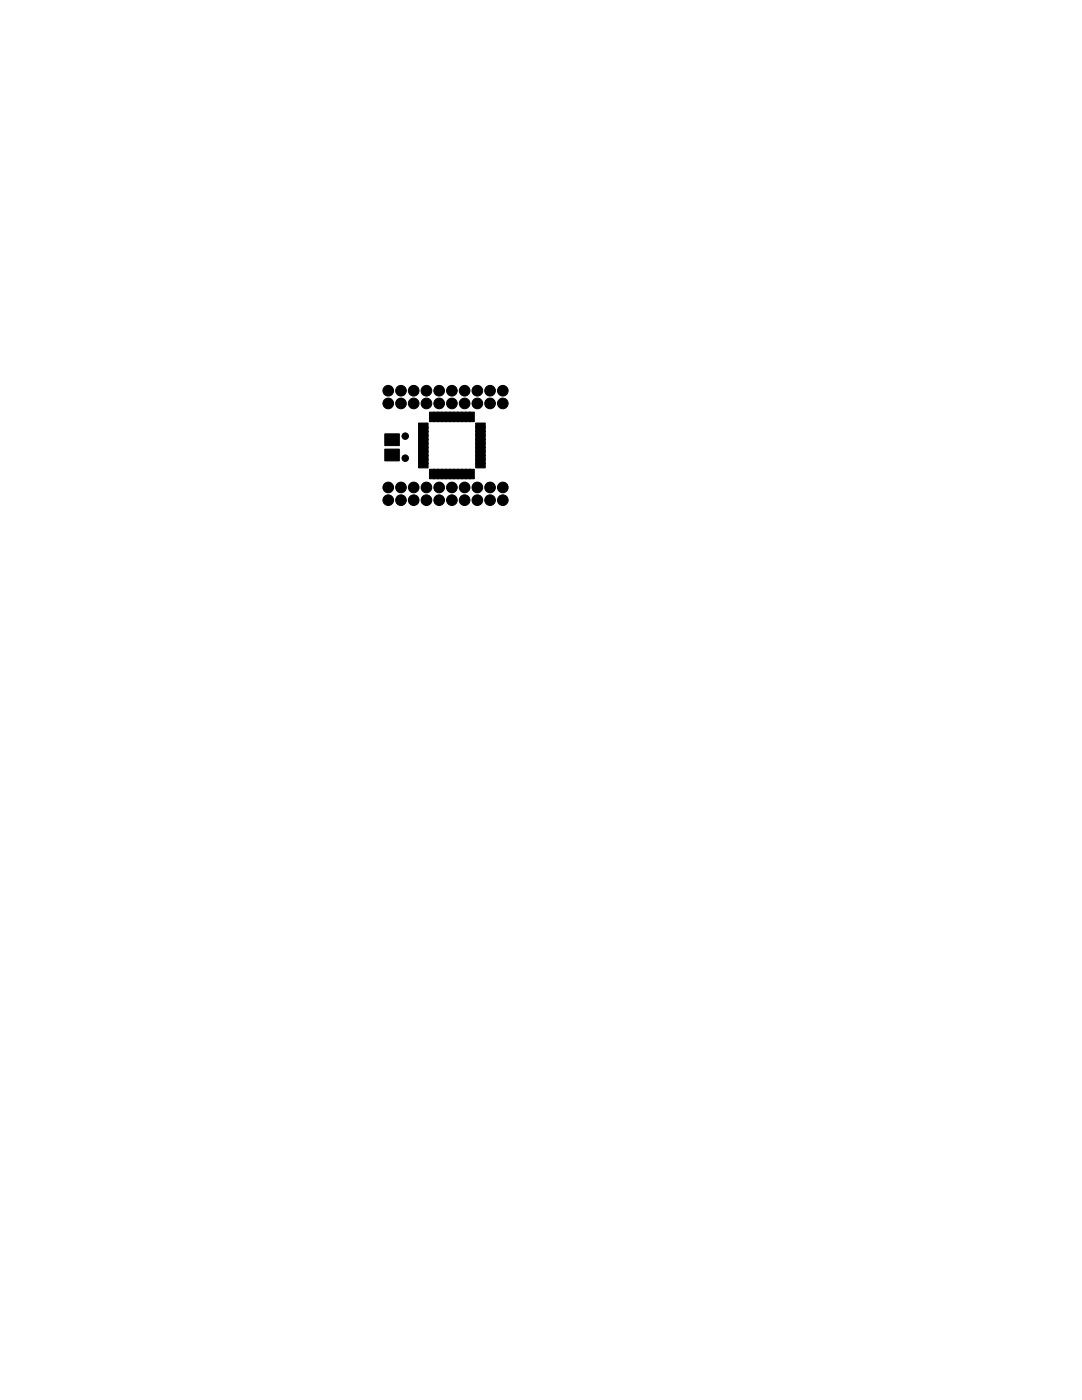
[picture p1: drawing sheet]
<svg xmlns="http://www.w3.org/2000/svg" width="216mm" height="279mm" viewBox="0 0 216 279" stroke-linecap="round" stroke-linejoin="round" font-family="sans-serif">
<g fill="#000" stroke="#000" stroke-width=".2">
<path d="M76.8 86.6h2.9v2.3h-2.9zM76.8 89.6h2.9v2.4h-2.9zM83.5 92.4h1.9v1h-1.9zM83.5 91.6h1.9v1h-1.9zM83.5 90.8h1.9v1h-1.9zM83.5 90h1.9v1h-1.9zM83.5 89.2h1.9v1h-1.9zM83.5 88.4h1.9v1h-1.9zM83.5 87.6h1.9v1h-1.9zM83.5 86.8h1.9v1h-1.9zM83.5 86h1.9v1h-1.9zM83.5 85.2h1.9v1h-1.9z"/>
<path d="M83.5 84.4h1.9v1h-1.9zM85.7 82.3h.9v1.8h-.9zM85.7 93.7h.9v1.8h-.9zM86.5 82.3h.9v1.8h-.9zM86.5 93.7h.9v1.8h-.9zM87.3 82.3h.9v1.8h-.9zM87.3 93.7h.9v1.8h-.9zM88.1 82.3h.9v1.8h-.9zM88.1 93.7h.9v1.8h-.9zM88.9 82.3h.9v1.8h-.9zM88.9 93.7h.9v1.8h-.9zM89.7 82.3h.9v1.8h-.9z"/>
<path d="M89.7 93.7h.9v1.8h-.9zM90.5 82.3h.9v1.8h-.9zM90.5 93.7h.9v1.8h-.9zM91.3 82.3h.9v1.8h-.9zM91.3 93.7h.9v1.8h-.9zM92.1 82.3h.9v1.8h-.9zM92.1 93.7h.9v1.8h-.9zM92.9 82.3h.9v1.8h-.9zM92.9 93.7h.9v1.8h-.9zM93.7 82.3h.9v1.8h-.9zM93.7 93.7h.9v1.8h-.9zM94.9 84.4h1.9v1h-1.9z"/>
<path d="M94.9 85.2h1.9v1h-1.9zM94.9 86h1.9v1h-1.9zM94.9 86.8h1.9v1h-1.9zM94.9 87.6h1.9v1h-1.9zM94.9 88.4h1.9v1h-1.9zM94.9 89.2h1.9v1h-1.9zM94.9 90h1.9v1h-1.9zM94.9 90.8h1.9v1h-1.9zM94.9 91.6h1.9v1h-1.9zM94.9 92.4h1.9v1h-1.9z"/>
<circle cx="77.5" cy="78" r="1.06"/>
<circle cx="80" cy="78" r="1.06"/>
<circle cx="82.6" cy="78" r="1.06"/>
<circle cx="85.1" cy="78" r="1.06"/>
<circle cx="87.6" cy="78" r="1.06"/>
<circle cx="90.2" cy="78" r="1.06"/>
<circle cx="92.7" cy="78" r="1.06"/>
<circle cx="95.3" cy="78" r="1.06"/>
<circle cx="97.8" cy="78" r="1.06"/>
<circle cx="100.3" cy="78" r="1.06"/>
<circle cx="77.5" cy="99.8" r="1.06"/>
<circle cx="77.5" cy="80.5" r="1.06"/>
<circle cx="77.5" cy="97.3" r="1.06"/>
<circle cx="80" cy="80.5" r="1.06"/>
<circle cx="80" cy="97.3" r="1.06"/>
<circle cx="80" cy="99.8" r="1.06"/>
<circle cx="80.9" cy="91.4" r=".65"/>
<circle cx="80.9" cy="87" r=".65"/>
<circle cx="82.6" cy="80.5" r="1.06"/>
<circle cx="82.6" cy="97.3" r="1.06"/>
<circle cx="82.6" cy="99.8" r="1.06"/>
<circle cx="85.1" cy="97.3" r="1.06"/>
<circle cx="85.1" cy="80.5" r="1.06"/>
<circle cx="85.1" cy="99.8" r="1.06"/>
<circle cx="87.6" cy="97.3" r="1.06"/>
<circle cx="87.6" cy="80.5" r="1.06"/>
<circle cx="87.6" cy="99.8" r="1.06"/>
<circle cx="90.2" cy="97.3" r="1.06"/>
<circle cx="90.2" cy="80.5" r="1.06"/>
<circle cx="90.2" cy="99.8" r="1.06"/>
<circle cx="92.7" cy="97.3" r="1.06"/>
<circle cx="92.7" cy="80.5" r="1.06"/>
<circle cx="92.7" cy="99.8" r="1.06"/>
<circle cx="95.3" cy="97.3" r="1.06"/>
<circle cx="95.3" cy="80.5" r="1.06"/>
<circle cx="95.3" cy="99.8" r="1.06"/>
<circle cx="97.8" cy="80.5" r="1.06"/>
<circle cx="97.8" cy="97.3" r="1.06"/>
<circle cx="97.8" cy="99.8" r="1.06"/>
<circle cx="100.3" cy="97.3" r="1.06"/>
<circle cx="100.3" cy="99.8" r="1.06"/>
<circle cx="100.3" cy="80.5" r="1.06"/>
</g>
</svg>
